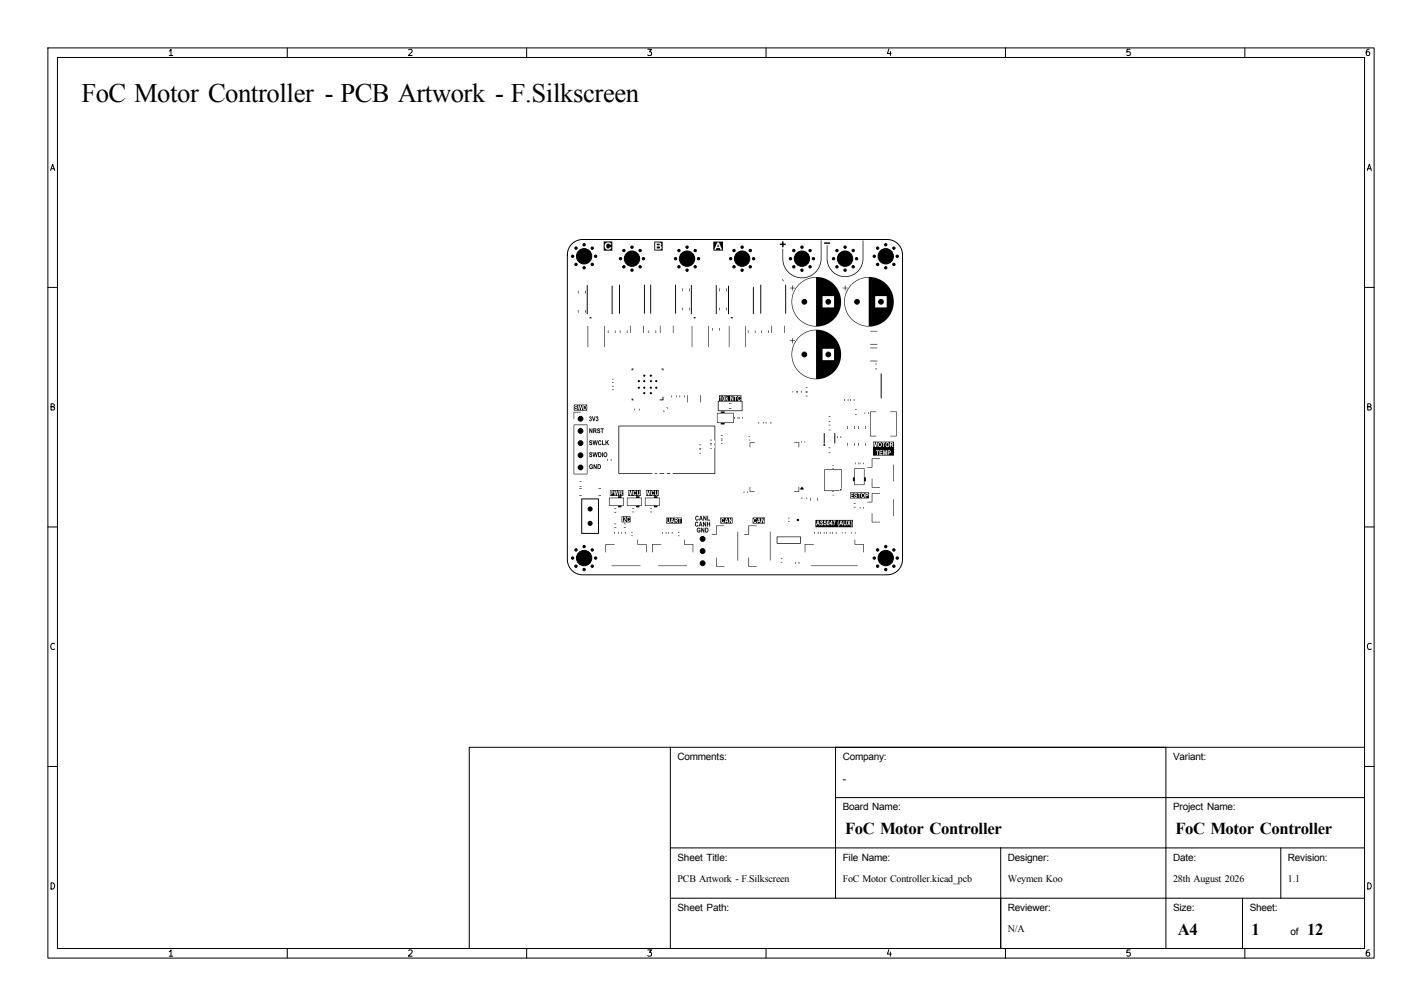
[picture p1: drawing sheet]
<svg xmlns="http://www.w3.org/2000/svg" width="297mm" height="210mm" viewBox="0 0 297 210" stroke-linecap="round" stroke-linejoin="round" font-family="sans-serif">
<defs><g id="words">
<text font-size="5.6" x="17" y="21.3">FoC Motor Controller - PCB Artwork - F.Silkscreen</text>
<g font-size="3.5">
<text x="176.5" y="174.1">FoC Motor Controller</text>
<text x="245.5" y="174.1">FoC Motor Controller</text>
<text x="246" y="195.1">A4</text>
<text x="261.4" y="195.1">1</text>
<text x="273" y="195.1">12</text>
</g>
<g font-size="2.1">
<text x="141.5" y="158.7">Comments:</text>
<text x="176" y="158.7">Company:</text>
<text x="245" y="158.7">Variant:</text>
<text x="176" y="163.2">-</text>
<text x="176" y="169.2">Board Name:</text>
<text x="245" y="169.2">Project Name:</text>
<text x="141.5" y="179.7">Sheet Title:</text>
<text x="176" y="179.7">File Name:</text>
<text x="210.5" y="179.7">Designer:</text>
<text x="245" y="179.7">Date:</text>
<text x="269" y="179.7">Revision:</text>
<text x="141.5" y="184.2">PCB Artwork - F.Silkscreen</text>
<text x="176" y="184.2">FoC Motor Controller.kicad_pcb</text>
<text x="210.5" y="184.2">Weymen Koo</text>
<text x="245" y="184.2">28th August 2026</text>
<text x="269" y="184.2">1.1</text>
<text x="141.5" y="190.2">Sheet Path:</text>
<text x="210.5" y="190.2">Reviewer:</text>
<text x="245" y="190.2">Size:</text>
<text x="261" y="190.2">Sheet:</text>
<text x="210.5" y="194.7">N/A</text>
<text x="269.5" y="195.2">of</text>
</g>
<g font-size="1.3">
<text x="35" y="12">1</text>
<text x="85" y="12">2</text>
<text x="135" y="12">3</text>
<text x="185" y="12">4</text>
<text x="235" y="12">5</text>
<text x="285" y="12">6</text>
<text x="10.3" y="36">A</text>
<text x="285.3" y="36">A</text>
<text x="10.2" y="86">B</text>
<text x="285.2" y="86">B</text>
<text x="10.2" y="136">C</text>
<text x="285.2" y="136">C</text>
<text x="10.2" y="186">D</text>
<text x="285.2" y="186">D</text>
<text x="35" y="200">1</text>
<text x="85" y="200">2</text>
<text x="135" y="200">3</text>
<text x="185" y="200">4</text>
<text x="235" y="200">5</text>
<text x="285" y="200">6</text>
</g>
</g></defs>
<g fill="none" stroke="#000" stroke-width=".21">
<path d="M10 10h277v190h-277zM12 12h273v186h-273zM60 10v2M110 10v2M160 10v2M210 10v2M260 10v2M119.4 50.9a3.2 3.2 0 0 1 2.3-.9h63.6a3.2 3.2 0 0 1 3.2 3.2v63.6a3.2 3.2 0 0 1-3.2 3.2h-63.6a3.2 3.2 0 0 1-3.2-3.2v-63.6a3.2 3.2 0 0 1 .9-2.3zM10 60h2M285 60h2M10 110h2M285 110h2"/>
<path d="M140 156v42M174.5 156v31.5M243.5 156v42M285 156h-187v42M10 160h2M140 177h145M174.5 166.5h110.5M209 177v21M267.5 177v10.5M285 160h2M60 198v2M110 198v2"/>
<path d="M140 187.5h145M160 198v2M210 198v2M259.5 187.5v10.5M260 198v2"/>
</g>
<g fill="#000">
<path d="M122.6 59.5l.2 .1-.1 6-.2-.1zM126.1 50.4h1.8v1.9h-1.8v-.9h.2a.74 .74 0 0 0 .6 .7 .74 .74 0 0 0 .8-.4l-.3-.1a.44 .44 0 0 1-.7 .2 .44 .44 0 0 1 0-.7l.3-.2 .4 .2 .3-.1a.75 .75 0 0 0-.9-.4 .75 .75 0 0 0-.5 .8h-.2zM127.9 59.6v5.9l-.1 .1v-5.9zM129.3 59.4l.2 .1-.1 6-.1-.1zM134.6 59.4v6.1l-.1-.1zM135.8 59.4l.2 .1-.1 6-.1-.1zM137.2 50.9h.4a.17 .17 0 0 1 .2 .1 .17 .17 0 0 1-.2 .2h-.4zM137.2 51.5h.4a.2 .2 0 0 1 .3 .2 .2 .2 0 0 1-.2 .2h-.5zM136.7 50.4h1.7v1.9h-1.7v-1.1h.1v.9h.9a.41 .41 0 0 0 .5-.3 .41 .41 0 0 0-.3-.5l.2-.4-.4-.3h-.9v.6h-.1zM141 59.4l.2 .1-.1 6-.1-.1zM144.3 59.5l.2 .1-.1 6-.1-.1zM149.5 59.5l.2 .1-.1 6-.1-.1z"/>
<path d="M150 51l.2 .5h-.4zM149 50.4h2v1.9h-2v-.2h.5l.2-.3h.6l.2 .3h.3l-.6-1.5h-.4l-.6 1.5h-.2zM152.1 59.6l.1 .1v5.9l-.2-.1zM158.8 59.4l.2 .1-.1 6-.1-.1zM163.3 58.3a.25 .25 0 0 1 .3 .2 .25 .25 0 0 1-.1 .3zM162.9 50.9h.4l.1-.4 .1-.1 .1 .5h.4l.1 .1-.5 .2v.3l-.1 .1-.2-.4-.4-.1zM164 59.4l.2 .1-.1 6-.1-.1zM165 60.1h.5v-.5l.1 .5h.5l-.5 .1-.1 .5v-.5zM166.7 59.5a5.2 5.2 0 0 1 8.2 .8 5.2 5.2 0 0 1-3.1 7.7 5.2 5.2 0 0 1-6.5-5.2h.1a5.1 5.1 0 0 0 5 5.3v-3.9h3.8v-2.4h-2.4v2.4h-1.4v-6.3a5.1 5.1 0 0 0-5 4.9h-.1a5.2 5.2 0 0 1 1.4-3.3zM163.4 52h.2v2a3.9 3.9 0 0 0 3.9 3.9 3.9 3.9 0 0 0 3.9-3.9l.1-3.8 .1 3.8a4.1 4.1 0 0 1-4.1 4.1 4.1 4.1 0 0 1-4.1-4.1zM172.1 50.7l1.2-.1 .1 .2-.1 .1h-1zM176 60.1h.5v-.5l.1 .5h.5l-.5 .1-.1 .5v-.5h-.5z"/>
<path d="M172.7 51.2l.1 .1v2.7a3.7 3.7 0 0 0 3.7 3.7 3.7 3.7 0 0 0 3.7-3.7v-3.8l.1 3.8a3.8 3.8 0 0 1-3.8 3.8 3.8 3.8 0 0 1-3.8-3.8zM177.7 59.5a5.2 5.2 0 0 1 8.2 .8 5.2 5.2 0 0 1-3.1 7.7 5.2 5.2 0 0 1-6.5-5.2h.1a5.1 5.1 0 0 0 5 5.3v-3.9h3.8v-2.4h-2.4v2.4h-1.4v-6.3a5.1 5.1 0 0 0-5 4.9h-.1a5.2 5.2 0 0 1 1.4-3.3zM120.7 64.7l.1 .6zM120.7 60.7l.1 .6zM122.2 64.7l.1 .6zM122.2 60.7h.1v.6zM122.7 68l.1 .1v4.4zM123.1 66.3l.3-.1 .2 .2h-.5zM126.2 68v4.5zM127 69h.1l-.1 .5zM127.8 79.8l.4 .1zM127.8 79.1l.4 .1z"/>
<path d="M128.4 69h.1v.5zM129.5 69h.1l-.1 .5zM130.9 69h.1v.5zM131.6 68h.1v1.5zM131.9 77h.4l-.3 .3zM134.3 68h.1v1.5zM135.5 69h.1l-.1 .5zM136.9 69h.1v.5zM137.8 68h.1v1.5zM138.2 77l.3-.1 .1 .4h-.2zM140.6 68h.1l-.1 1.5zM142.5 64.3h.1l-.1 .5z"/>
<path d="M142.5 60.2h.1l-.1 .6zM143.9 64.3h.1v.5zM143.9 60.2h.1v.6zM144.5 68l.1 4.5zM144.9 66.3l.2-.1 .2 .2h-.5zM147.9 68l.1 4.5zM148.7 68.5l.1 .5zM150.2 68.5h.1v.5zM150.2 64.2l.1 .6zM150.2 60.2l.1 .6zM151.7 64.2l.1 .6zM151.7 60.2l.1 .6z"/>
<path d="M152.2 68l.1 .1v4.4zM152.6 66.3l.3-.1 .2 .2h-.5zM155.7 68l.1 .1-.1 4.4zM156.2 69h.1v.5zM157.2 60l.3-.2-.1 5.8-.2-.1zM157.7 69h.1v.5zM159 69h.1l-.1 .5zM160.4 69h.1v.5zM161.1 68h.1v1.5zM163.8 68h.1v1.5zM165 71.1h.5v-.5l.1 .5h.5l-.5 .1-.1 .5v-.5zM166.7 70.5a5.2 5.2 0 0 1 8.2 .8 5.2 5.2 0 0 1-3.1 7.7 5.2 5.2 0 0 1-6.5-5.2h.1a5.1 5.1 0 0 0 5 5.3v-3.9h3.8v-2.4h-2.4v2.4h-1.4v-6.3a5.1 5.1 0 0 0-5 4.9h-.1a5.2 5.2 0 0 1 1.4-3.3z"/>
<path d="M182.8 77h.4zM182.8 76h.4zM181.8 75.3l1.5 .1h-1.5zM181.7 72.6l1.6 .1zM181.8 71.8l1.5 .1h-1.5zM181.7 69.1l1.6 .1zM184 78h.1v5.2l-.1-.1zM119.8 86h1.5l-1.4 .1v1.4zM122 84.8a.33 .33 0 0 1 .4 .3 .33 .33 0 0 1-.4 .3zM119.8 84.5h2.8v1.2h-2.8v-.4h.2a.36 .36 0 0 0 .4 .3 .36 .36 0 0 0 .3-.5 .36 .36 0 0 0-.5-.2l.1-.2 .3 .2-.2-.3h.3l.2 1h.2l.1-.8 .2 .8h.2v-.2l.6 .2a.52 .52 0 0 0 .3-.5 .52 .52 0 0 0-.4-.5h-.3v.8h-.2l.2-.8h-.2l-.1 .7-.2-.7h-.2l-.1 .7-.1-.7h-.5a.33 .33 0 0 0-.4 .3 .33 .33 0 0 0 .4 .3l-.1 .2-.2-.2-.3 .1zM119.8 88.6l2.9 .1v10.3h-2.9l2.8-.1v-10.2h-2.7v10.2h-.1zM123.1 89.4h.2l.3 .7v-.7h.1v1h-.1l-.4-.6v.6h-.1z"/>
<path d="M123.1 87l.3-.1 .1 .2-.1 .3 .2 .3-.2 .2-.4-.2h.4l-.2-.2 .2-.4-.3 .1zM123.1 94.5l.4-.1 .2 .2-.5 .1 .5 .2-.1 .4-.4 .1-.2-.3h.2a.16 .16 0 0 0 .2 .2 .16 .16 0 0 0 .1-.3l-.4-.1zM123.1 92l.4-.1 .2 .2-.5 .1 .5 .2-.1 .4-.4 .1-.2-.3h.2a.16 .16 0 0 0 .2 .2 .16 .16 0 0 0 .1-.3l-.4-.1zM123.2 97l.5-.1 .1 .3h-.2a.27 .27 0 0 0-.4-.1 .27 .27 0 0 0 .1 .5l.3 .1 .1-.1h-.2v-.2h.3v.4l-.3 .1-.4-.1v-.5zM123.6 86.9h.2l.2 .7 .2-.7h.2l-.3 1h-.2zM123.8 94.4h.1l.2 .7 .1-.7h.2l.2 .7 .1-.7h.1l-.2 1h-.1l-.2-.7-.2 .7h-.1zM123.8 91.9h.1l.2 .7 .1-.7h.2l.2 .7 .1-.7h.1l-.2 1h-.1l-.2-.7-.2 .7h-.1zM124 96.9h.1l.4 .7v-.7h.1v1h-.1l-.4-.6v.6h-.1zM123.9 89.4l.6 .1 .1 .3-.2 .2 .3 .4h-.3l-.3-.4v.4h-.2v-.6l.5-.1-.3-.1v.2h-.2zM124.5 87l.3-.1 .2 .2-.2 .3 .2 .3-.2 .2-.3-.2h.3l-.2-.2 .2-.4-.3 .1zM124.8 89.5l.4-.1 .1 .2-.4 .1 .4 .2v.4l-.5 .1-.1-.3h.2a.16 .16 0 0 0 .1 .2 .18 .18 0 0 0 .2-.3l-.4-.1zM124.8 96.9h.5l.2 .3-.1 .6-.6 .1v-.2h.2a.33 .33 0 0 0 .3-.3 .33 .33 0 0 0-.3-.3v.6h-.2z"/>
<path d="M124.9 94.4h.5l.2 .3-.1 .6-.6 .1v-.2h.2a.33 .33 0 0 0 .3-.3 .33 .33 0 0 0-.3-.3v.6h-.2zM125.1 92l.4-.1 .1 .3h-.1a.21 .21 0 0 0-.3-.1 .21 .21 0 0 0-.1 .3 .21 .21 0 0 0 .1 .3 .21 .21 0 0 0 .3-.2l.1 .1-.2 .3-.4-.1-.1-.5zM125.8 94.4h.1v1h-.1zM125.8 91.9h.1v.8h.4v.2h-.5zM125.4 89.4h.7v.2h-.2v.8h-.2v-.8h-.3zM126.2 94.5l.2-.1 .3 .1 .1 .8-.2 .1h-.3l-.3-.4 .2-.1a.27 .27 0 0 0 .4 .3 .27 .27 0 0 0 0-.4l-.2-.2-.2 .3h-.2zM126.5 91.9h.1v.4l.4-.4h.2l-.3 .4 .3 .6h-.2l-.2-.4-.2 .4h-.1zM126.8 95.8h.1v.4zM127.6 95.8h.1v.4zM127.8 81.4h.4zM127.8 80.6h.4l-.4 .1zM131.9 83.2h.2l.2 .3-.3 .1z"/>
<path d="M132.5 85.3v.4zM133.5 85.3v.4zM136.7 98.8h.6l-.1 .1h-.4zM137.8 83.4h.6v-.5l.2-.1-.1 .8h-.6zM138.5 85.7l.3 .3zM137.7 98.8h1l.1 .1h-1zM139.2 85l.3 .3zM139.3 98.8h.7v.1h-.8zM140.2 82.6h.1v.3zM141.2 82.6h.1v.3zM142 82.5v.5zM143 82.6h.1l-.1 .4z"/>
<path d="M143.6 82.5l.1 1.5zM146.1 94.6h.3l-.3 .1zM146.1 93.8l.3 .1h-.3zM146.3 82.5h.1v1.5zM146 93.6l.5 .1zM146 92.8l.5 .1zM148.4 93.6h.3l-.3 .1zM148.3 92.9h.4zM148.3 92.6l.4 .1h-.4zM148.3 91.8l.4 .1h-.4zM129.2 88.9h20.2v10h-8.9v-.1h8.7v-9.8h-19.9v9.8h7l-.1 .1h-7zM150.6 92.6h.3l-.3 .1z"/>
<path d="M150.6 91.8l.3 .1h-.3zM150.6 91.6l.4 .1h-.4zM150.6 90.8l.4 .1h-.4zM151.1 82.8l.2 .2-.1 .5zM149.8 86.2h.7l.1-.3h.7l.1 .3h1.8l.1 2.1h-1.9l-.1 .3h-.7l-.1-.3h-.7l-.1-.1h3.4v-1.9h-3.2v1.9h-.2zM152.2 85.2l.6 .1h-.5zM152.2 84.2l.6 .1h-.5zM153.3 87l.1 .5zM154.1 87.1h.1v.4zM154.3 87.1h.1v.3zM150.2 82.5h4.6v1.2h.3v2l-5.1 .1-.1-.1h5v-1.9h-4.8v1.9h-.2v-2h.3v-.8l.1 .2 .2-.2v.8h.2v-.5h.2l.2 .5h.6l.1-.4 .1 .4h.8v-.7l.3 .7h.2v-.9h.3v.9h.2v-.5h.3a.37 .37 0 0 0 .3 .5 .37 .37 0 0 0 .4-.3l-.1-.1-.1 .2a.28 .28 0 0 1-.3-.3 .28 .28 0 0 1 .4-.3v.1a.2 .2 0 0 0 0-.3 .2 .2 0 0 0-.3 0l-.2 .1-.1 .4h-.3v-.4h.2v-.1h-.6v.1l-.3-.1v.6l-.3-.6h-.2v1h-.4l-.2-.5 .2-.3h-.2l-.2 .3v-.5h-.1v1h-.4a.5 .5 0 0 0 .3-.6 .5 .5 0 0 0-.5-.4l-.1 .5h-.2v-.5l-.5 .2zM155.1 87.1v.3z"/>
<path d="M156.4 91.8l.3 .1h-.3zM156.3 91.1l.4 .1zM156.6 92.4h1h-.9l-.1 1zM158.4 88.1h.1v.3zM159.5 88.1v.3zM160 88.1v.3zM161 88.1v.3zM165.6 81.6v.4zM166.3 81.7h.1v.3zM166.5 81.6h.1v.4zM165.9 92.3l1 .1v1l-.1-1h-.9zM167.3 81.6l.1 .4z"/>
<path d="M167.4 92.1v.3zM168.1 92.1h.1l-.1 .3zM168.3 82.7h.4zM168.3 81.9h.4l-.4 .1zM168.3 81.7h.4zM168.3 80.9h.4l-.4 .1zM172.1 90.4l.2 .1-.1 2.1-.2-.1zM173.1 94.5h.3l-.3 .1zM173.1 93.5h.3zM173.1 89.7l.3 .1zM173.1 88.7l.3 .1h-.3zM173.1 88h.3l-.3 .1z"/>
<path d="M173.1 86.9l.3 .1h-.3zM173.9 97.8l.3 .1h-.3zM173.9 97.1l.3 .1h-.3zM174.3 90.4l.2 .1-.1 2.1-.1-.1zM174.8 91l.1 .5zM175.6 91.1h.1v.4zM172.2 98h3.7l-.1 4-.1-3.9h-3.4v4.3h3v.1h-3.2zM176.3 83.3l.1 .4zM177 92.5h.1l-.1 .6zM177 89h.1l-.1 .6zM177.1 83.3h.1v.4zM177.6 83.3h.1l-.1 .4z"/>
<path d="M178.4 83.3v.4zM178.5 92.4v.7zM178.5 88.9v.7zM178.6 96.5v.5zM178.6 86.5h.3zM178.6 85.5h.3zM179.2 92.5h.1v.6zM179.2 89h.1v.6zM179.4 96.5v.5zM179.6 96.6l.1 .3zM180.3 96.6l.1 .3zM178.4 97.8h2.2v1.8l.3 .1v.7l-.3 .1-.1 .8-2.1-.1 2-.1v-3.2h-1.8v3.2h-.2v-.6l-.3-.1v-.7l.3-.1z"/>
<path d="M180.6 86.1h.1v.3zM180.7 92.5h.1v.6zM180.7 89h.1v.6zM181.3 86.1l.1 .3zM182.1 99.9h.1v1.8h1.5l.1 .1h-1.7zM181.7 85.9h1.3l-1.1 .1v5h1.1v.1h-1.3zM182.1 95.7l1.7 .1h-1.6v1.8h-1v-.1h.9zM185.6 94.2h.2v.2l-.2 .1zM186 92.5h.3l.1 .2h-.4zM186.6 97v3.5zM182.3 92.2h4.4v2.9h-4.4v-.9h.9v.8h1.4v-.8l.2 .8h.1l.2-.8v.8h.1v-.5h.2v.5h.2v-.4a.33 .33 0 0 0 .4-.2 .33 .33 0 0 0-.3-.4h-.3v.5h-.2v-.5h-.2l-.1 .7-.2-.7h-.2v1h-.2v-.2h-.4v-.2h.4v-.2h-.4v-.2h.4v-.2h-.6v1h-.4v-.8h.3v-.2l-1.3 .2v-.9h.3v-.8l.2 .8h.1l.2-.8v.8h.1v-.5h.2a.45 .45 0 0 0 .6 .5 .45 .45 0 0 0 .1-.7l.4-.1v.8h.2v-.5h.3a.42 .42 0 0 0 .4 .5 .42 .42 0 0 0 .4-.6h.1v.6h.1v-.4l.4 .4h.2l-.3-.4 .2-.2v-.3l-.6-.1v.4h-.1a.41 .41 0 0 0-.5-.4 .41 .41 0 0 0-.3 .5h-.3v-.3h.2v-.2h-.7v.2h-.1a.4 .4 0 0 0-.5-.2 .4 .4 0 0 0-.2 .5h-.2v-.5h-.2l-.1 .7-.2-.7h-.2v1h-.2zM186 85.9h1.3l-.1 5.2h-1.2l1.1-.1v-5z"/>
<path d="M121 101.5h.5zM121 100.5h.5zM121 103.5h.5zM121 102h.5zM121.4 104.1h3.7v7.3h-3.7v-.2h3.5v-6.9h-3.3v6.9h-.2zM125 103.5h.5zM125 102h.5zM127.7 102.6h.2v.2l-.2 .1zM126.5 113.6l1.9 .1h-1.8l-.1 1.6zM128.3 111.1h.1v.3zM128.3 110.1l.4 .1zM128.3 109.3l.4 .1z"/>
<path d="M128.3 106.9l.4 .1zM128.3 106.1l.4 .1zM129.1 111.1h.1v.3zM129.5 102.6h.3v.2h-.3zM127.2 103.9h1.9v-.3h.7v.3h.5v1.7h-.5v.3h-.7v-.3h-1.9v-.1h3v-1.5h-2.9v1.5h-.1zM129.8 111.1h.1v.3zM127.4 102.3h2.8v1.2h-2.8v-.6h.1v.5h.2v-.4a.33 .33 0 0 0 .4-.2 .33 .33 0 0 0-.3-.4h.4l.2 1h.2l.1-.7 .2 .7h.2l.1-.6h.1v.6h.2v-.4l.4 .4h.2l-.3-.4 .2-.2-.1-.4h-.6v.4h-.1l.1-.4h-.2l-.1 .7-.2-.7h-.2l-.1 .7-.1-.7h-.9v.5h-.1zM130.3 110.1l.4 .1h-.4zM130.3 109.3l.4 .1h-.4zM130.6 111.1h.1v.3zM129.8 107.8h1.9v1.2h-1.9v-.1h1v-.2h-.4l.2-.1a.28 .28 0 0 1 .3-.1 .28 .28 0 0 1 .1 .4h.4l.2-.3-.2-.1v.2a.28 .28 0 0 1-.4-.3 .28 .28 0 0 1 .4-.2 .2 .2 0 0 0 .1-.2 .2 .2 0 0 0-.3-.1l-.3 .2v.3h-.2a.29 .29 0 0 0-.1-.5 .29 .29 0 0 0-.4 .3l.3-.1 .1 .1-.5 .7v-1h-.2v1h-.1zM131.8 111.8l.4 .1z"/>
<path d="M131.8 111.1l.4 .1zM132.1 106.8l.4 .1h-.4zM132.1 106.1h.4l-.4 .1zM133.1 112.7h.1v.9h1.8v1.7l-.1-1.6h-1.7zM130.9 103.9h1.9l.1-.3h.6l.1 .3h.5v1.7h-.5l-.1 .3h-.6l-.1-.3h-1.8l-.1-.1h3v-1.5h-2.8v1.5h-.2zM127.7 118.1h6.1zM131.2 102.3h2.6v1.2h-2.6v-.1h.2v-.8l.2 .8h.2l.1-.8v.8h.2v-.5h.1a.37 .37 0 0 0 .3 .5 .37 .37 0 0 0 .4-.3l-.1-.1-.3 .3-.1-.4h.7a.35 .35 0 0 0 .3 .5 .35 .35 0 0 0 .3-.5v-.5h-.2l-.1 .9-.2-.2v-.7h-.1v.5h-.7l.1-.3 .3 .1a.2 .2 0 0 0 0-.2 .2 .2 0 0 0-.3-.1l-.2 .2-.1 .3h-.1v-.5h-.3l-.1 .7-.2-.7h-.2v1h-.1zM135.8 106.9h.4zM135.8 106.1h.4l-.4 .1zM134.7 103.9h1.9v-.3h.7v.3h.5v1.7h-.5l-.1 .3h-.6v-.3h-1.9v-.1h3v-1.5h-2.9v1.5h-.1zM134.9 102.3h2.7v1.2h-2.7v-.1h.3v-.8l.1 .8h.2l.2-.8v.8h.1v-.5h.2a.37 .37 0 0 0 .2 .5 .37 .37 0 0 0 .5-.3l-.2-.1-.2 .3-.2-.4h.7a.35 .35 0 0 0 .3 .5 .35 .35 0 0 0 .4-.5v-.5h-.2l-.1 .9-.2-.2v-.7h-.2v.5h-.7l.1-.3 .3 .1a.2 .2 0 0 0 .1-.2 .2 .2 0 0 0-.3-.1l-.3 .2v.3h-.2v-.5h-.2l-.2 .7-.1-.7h-.3v1h-.1zM136.2 113.6l1.9 .1h-1.8l-.1 1.6z"/>
<path d="M138.3 111l.1 .5zM139.1 111l.1 .5zM139.6 111.1h.1l-.1 .4zM140.3 111.1h.1v.4zM140.4 108.4l.1 .4h-.2zM141.1 108.3l.3 .1v.1l-.3 .1zM141.6 111.8l.3 .1zM141.6 111.1l.3 .1zM139.1 108.1h3.3v1.2h-3.3v-.6l.3 .5h.8v-.3h.4v.3h.2l-.2-.6h.3v.6h.2v-.5l.3 .5h.2l-.2-.5 .1-.1 .1-.3h.3v.9h.2v-.9h.2v-.1h-.6v.1l-.8-.1v.4h-.3l-.1-.4h-.2l-.3 1h-.3l.2-.2v-.8h-.2v.7l-.2 .1-.1-.8h-.2v.5h-.1zM142.9 112.7h.1v.9h1.8v1.7l-.1-1.6h-1.8zM137.5 118.1h6zM145.3 109l.4-.1 .2 .3h-.2a.21 .21 0 0 0-.3-.1 .21 .21 0 0 0-.1 .3 .21 .21 0 0 0 .1 .3 .21 .21 0 0 0 .3-.2l.2 .1-.2 .3-.4-.1-.2-.5z"/>
<path d="M145.4 107.7h.4l.1 .2-.1 .1a.21 .21 0 0 0-.3-.2 .21 .21 0 0 0-.1 .4 .21 .21 0 0 0 .1 .3 .21 .21 0 0 0 .3-.2l.1 .1-.1 .2h-.5l-.1-.5zM145.7 110.2h.4l.2 .2-.2 .1a.27 .27 0 0 0-.4-.1 .27 .27 0 0 0 0 .4l.3 .2 .1-.2h-.2v-.2h.4v.4l-.4 .2-.3-.2-.1-.4zM146.2 108.9h.2l.3 1h-.1l-.1-.2h-.3l-.1 .2h-.2l.1-.4h.4l-.1-.3-.1 .3h-.2zM146.3 107.7h.2l.3 1h-.2v-.3h-.4v.3h-.2l.1-.4h.4l-.1-.4-.1 .4h-.2zM146.4 110.2h.2l.3 .6v-.6h.2v1h-.2l-.3-.7v.7h-.2zM146.8 108.9h.2l.3 .7v-.7h.2v1h-.2l-.3-.6v.6h-.2zM146.9 107.7h.2l.3 .6v-.6h.2v1h-.2l-.3-.7v.7h-.2zM147.3 110.2h.5l.2 .3-.2 .6-.5 .1v-.2h.1a.33 .33 0 0 0 .4-.3 .33 .33 0 0 0-.4-.4v.7h-.1zM147.7 108.9h.1v.4h.3v-.4h.2v1h-.2v-.4h-.3v.4h-.1zM147.7 107.7h.2v.8h.4v.2h-.6zM149.6 116.4l.1 1.8h1.5l.1 .1h-1.7zM149.6 109.7l1.7 .1h-1.6v1.8h-1v-.1h.9z"/>
<path d="M151.7 108.4l.2 .4h-.3zM150.5 108h2.5v1.3h-2.5v-.6l.4 .5h.6l.1-.3h.3l.1 .3h.4v-.7l.3 .7h.2v-1h-.2v.6l-.3-.6h-.2v1l-.4-1h-.1l-.4 1h-.3l.3-.3-.2-.1-.1 .2a.28 .28 0 0 1-.3-.3 .28 .28 0 0 1 .4-.3v.1a.2 .2 0 0 0 .1-.3 .2 .2 0 0 0-.3 0l-.4 .5zM154.1 111h.1l-.1 6zM155.4 102.6v.3zM156.1 102.6h.1l-.1 .3zM156.3 116.4h.2v1.8h1.5v.1h-1.7zM156.6 101.6l.1 .1v.8l.9 .1-1 .1zM156.4 109.7l1.6 .1h-1.5l-.1 1.8h-1l.1-.1h.8zM158.5 108.4l.1 .4h-.2zM157.2 108h2.6v1.3h-2.6v-.6l.4 .5h.7v-.3h.4v.3h.5v-.7l.3 .7h.2v-1h-.2v.6l-.3-.6h-.2v1l-.4-1h-.2l-.3 1h-.3l.2-.3-.1-.1-.1 .2a.28 .28 0 0 1-.3-.3 .28 .28 0 0 1 .3-.3l.1 .1a.2 .2 0 0 0 0-.3 .2 .2 0 0 0-.3 0l-.4 .5zM160.8 111h.1v6zM163.1 117.3l.3 .1z"/>
<path d="M163.1 116.6l.3 .1zM164.6 108.8l.3 .1h-.3zM164.6 108.1l.3 .1zM166.1 117.3v.4zM166.5 108.3a.25 .25 0 0 1 .4 .1 .25 .25 0 0 1-.2 .4 .25 .25 0 0 1-.3-.2h.3h-.3zM165.9 102.6l.9-.1v-.8l.1-.1v1.1h-1zM166.9 117.3v.4zM162.3 112h4.9l.1 1.4-5 .1-.1-.1h4.9v-1.3h-4.7v1.3h-.2zM167.4 101.6l.5 .6h-.8zM167.5 103.8v.4zM168.5 103.8v.4zM169.2 104h.1v.6z"/>
<path d="M168.1 113.6l1.9 .1h-1.8l-.1 1.6zM170.1 111v.4zM170.7 103.9l.1 .7zM170.8 111.1h.1v.3zM170.8 108.9l.1 .4h-.2zM171.3 111.1h.1v.3zM172.1 111.1h.1v.3zM172.6 111.1h.1l-.1 .3zM172.9 108.8l.2 .2-.1 .5zM173.3 111.1h.1v.3zM173.7 109v.3h-.2zM173.8 111.1h.1v.4z"/>
<path d="M173.9 103.3l.3 .1h-.3zM173.9 102.6l.3 .1h-.3zM174.6 111l.1 .5zM175.7 108.9l.1 .4h-.2zM175.9 111.1v.3zM176.6 111.1v.3zM177.9 111.1v.3zM170.3 108.5h7.8v1.6h-7.8v-.4h.3l.1-.3h.3l.1 .3h.1l-.1-.4h.2a.4 .4 0 0 0 .4 .4 .4 .4 0 0 0 .4-.3 .3 .3 0 0 0 .4 .2 .3 .3 0 0 0 .1-.4h.1a.31 .31 0 0 0 .2 .5 .31 .31 0 0 0 .3-.4l.6 .4v-.8h.5l-.2 .8h.1l.1-.4h.6l.2 .7h.1l-.1-.3h.3l.1-.3h.3l.1 .3h.2l-.2-.5h.3l.2 .5h.7l.2-.4 .2 .4h.2l-.3-.6 .3-.4h-.2l-.2 .3-.2-.3h-.1l.2 .4-.3 .6h-.3l.2-.2v-.8h-.1l-.1 .8-.2-.1-.1-.7h-.1v.5h-.3l-.1-.5h-.2l-.3 1h-.2v-.4l.1-.7h2.5l.2 .7-.2 .7h.1l.2-.7-.2-.7h-2.7l-.2 .7h-.6l.2-.6h-.5v.2h-.2v-.2h-.1l-.4 .6-.1-.1a.32 .32 0 0 0-.2-.5 .32 .32 0 0 0-.3 .5l-.4-.2v-.1h.3v-.2h-.4l-.1 .5a.21 .21 0 0 1 .3 0 .21 .21 0 0 1-.1 .3l-.3-.1-.1-.3-.4-.2 .1-.1 .3 .2a.32 .32 0 0 0-.3-.3 .32 .32 0 0 0-.3 .4 .32 .32 0 0 0 .4 .2 .16 .16 0 0 1-.1 .2 .16 .16 0 0 1-.1-.2h-.4l-.2-.6h-.2l-.4 1zM178.5 112.7h.1v.9h1.8v1.7l-.1-1.6h-1.8zM178.6 111.1v.3zM178.3 105.9h.4zM178.3 105.1h.4z"/>
<path d="M169.4 118.1h9.7l-9.7 .1zM179.6 105.8l.1 .4zM180.3 105.8l.1 .4zM180.9 103.1h.3v.2l-.3 .1zM177.5 102.8h4v1.2h-4v-.1h.8v-.2h-.5v-.1h.6a.36 .36 0 0 0 .4 .3 .36 .36 0 0 0 .3-.4 .36 .36 0 0 0-.5-.3l.1-.1 .2 .1 .5-.1v.8h.1v-.5h.3a.42 .42 0 0 0 .5 .5 .42 .42 0 0 0 .3-.5h.2v.5h.1v-.4a.33 .33 0 0 0 .5-.2 .33 .33 0 0 0-.4-.4h-.2v.5h-.2a.41 .41 0 0 0-.4-.5 .41 .41 0 0 0-.4 .5h-.3v-.3h.3v-.2h-.7v.2a.39 .39 0 0 0-.4-.2 .39 .39 0 0 0-.3 .3l.1 .2 .3 .1a.16 .16 0 0 1-.1 .3 .16 .16 0 0 1-.2-.2h-.7v-.1h.4v-.2h-.4v-.2h.5v-.2h-.7v1h-.1zM182.1 107.2h.1v1.7h1.5l.1 .1h-1.7zM182.1 103h1.7l-1.6 .1v1.7l-1 .1v-.1h.9zM186.6 104.3h.1l-.1 3.5z"/>
<circle cx="172.2" cy="92.9" r=".2"/>
<circle cx="183.8" cy="92.8" r=".3"/>
<circle cx="185.4" cy="92.8" r=".3"/>
<circle cx="175.6" cy="102.2" r=".16"/>
<circle cx="180.3" cy="103.4" r=".3"/>
</g>
<g fill="#000" stroke="#000" stroke-width=".21">
<circle cx="119.6" cy="53.5" r=".25"/>
<circle cx="120.3" cy="55.2" r=".25"/>
<circle cx="120.3" cy="51.8" r=".25"/>
<circle cx="122" cy="53.5" r="1.6"/>
<circle cx="122" cy="51.1" r=".25"/>
<circle cx="122" cy="55.9" r=".25"/>
<circle cx="123.7" cy="55.2" r=".25"/>
<circle cx="123.7" cy="51.8" r=".25"/>
<circle cx="124.4" cy="53.5" r=".25"/>
<circle cx="129.6" cy="54" r=".25"/>
<circle cx="130.3" cy="52.3" r=".25"/>
<circle cx="130.3" cy="55.7" r=".25"/>
<circle cx="132" cy="56.4" r=".25"/>
<circle cx="132" cy="54" r="1.6"/>
<circle cx="132" cy="51.6" r=".25"/>
<circle cx="133.7" cy="52.3" r=".25"/>
<circle cx="133.7" cy="55.7" r=".25"/>
<circle cx="134.4" cy="54" r=".25"/>
<circle cx="141.1" cy="54" r=".25"/>
<circle cx="141.8" cy="52.3" r=".25"/>
<circle cx="141.8" cy="55.7" r=".25"/>
<circle cx="143.5" cy="56.4" r=".25"/>
<circle cx="143.5" cy="54" r="1.6"/>
<circle cx="143.5" cy="51.6" r=".25"/>
<circle cx="145.2" cy="52.3" r=".25"/>
<circle cx="145.2" cy="55.7" r=".25"/>
<circle cx="145.9" cy="54" r=".25"/>
<circle cx="152.6" cy="54" r=".25"/>
<circle cx="153.3" cy="52.3" r=".25"/>
<circle cx="153.3" cy="55.7" r=".25"/>
<circle cx="155" cy="56.4" r=".25"/>
<circle cx="155" cy="54" r="1.6"/>
<circle cx="155" cy="51.6" r=".25"/>
<circle cx="156.7" cy="52.3" r=".25"/>
<circle cx="156.7" cy="55.7" r=".25"/>
<circle cx="157.4" cy="54" r=".25"/>
<circle cx="165.1" cy="54" r=".25"/>
<circle cx="165.8" cy="52.3" r=".25"/>
<circle cx="165.8" cy="55.7" r=".25"/>
<circle cx="167.5" cy="56.4" r=".25"/>
<circle cx="167.5" cy="54" r="1.6"/>
<circle cx="167.5" cy="51.6" r=".25"/>
<circle cx="169.2" cy="52.3" r=".25"/>
<circle cx="169.2" cy="55.7" r=".25"/>
<circle cx="169.9" cy="54" r=".25"/>
<circle cx="174.1" cy="54" r=".25"/>
<circle cx="174.8" cy="52.3" r=".25"/>
<circle cx="174.8" cy="55.7" r=".25"/>
<circle cx="176.5" cy="56.4" r=".25"/>
<circle cx="176.5" cy="54" r="1.6"/>
<circle cx="176.5" cy="51.6" r=".25"/>
<circle cx="178.2" cy="52.3" r=".25"/>
<circle cx="178.2" cy="55.7" r=".25"/>
<circle cx="178.9" cy="54" r=".25"/>
<circle cx="182.6" cy="53.5" r=".25"/>
<circle cx="183.3" cy="55.2" r=".25"/>
<circle cx="183.3" cy="51.8" r=".25"/>
<circle cx="185" cy="53.5" r="1.6"/>
<circle cx="185" cy="51.1" r=".25"/>
<circle cx="185" cy="55.9" r=".25"/>
<circle cx="186.7" cy="55.2" r=".25"/>
<circle cx="186.7" cy="51.8" r=".25"/>
<circle cx="187.4" cy="53.5" r=".25"/>
<circle cx="133.4" cy="79.6" r=".12"/>
<circle cx="134.6" cy="78.4" r=".12"/>
<circle cx="134.6" cy="79.6" r=".13"/>
<circle cx="135.9" cy="78.4" r=".12"/>
<circle cx="135.9" cy="79.6" r=".12"/>
<circle cx="137.1" cy="79.6" r=".12"/>
<circle cx="168" cy="74" r=".5"/>
<circle cx="168" cy="63" r=".5"/>
<circle cx="173" cy="74" r=".5"/>
<circle cx="173" cy="63" r=".5"/>
<circle cx="179" cy="63" r=".5"/>
<circle cx="184" cy="63" r=".5"/>
<circle cx="121.3" cy="97.6" r=".5"/>
<circle cx="121.3" cy="92.5" r=".5"/>
<circle cx="121.3" cy="87.4" r=".5"/>
<circle cx="121.3" cy="95" r=".5"/>
<circle cx="121.3" cy="90" r=".5"/>
<circle cx="133.4" cy="80.9" r=".12"/>
<circle cx="134.6" cy="82.1" r=".12"/>
<circle cx="134.6" cy="80.9" r=".12"/>
<circle cx="135.9" cy="80.9" r=".12"/>
<circle cx="135.9" cy="82.1" r=".12"/>
<circle cx="137.1" cy="80.9" r=".12"/>
<circle cx="119.6" cy="116.5" r=".25"/>
<circle cx="120.3" cy="114.8" r=".25"/>
<circle cx="120.3" cy="118.2" r=".25"/>
<circle cx="122" cy="118.9" r=".25"/>
<circle cx="122" cy="116.5" r="1.6"/>
<circle cx="122" cy="114.1" r=".25"/>
<circle cx="123.2" cy="106.2" r=".42"/>
<circle cx="123.2" cy="109.2" r=".42"/>
<circle cx="123.7" cy="114.8" r=".25"/>
<circle cx="123.7" cy="118.2" r=".25"/>
<circle cx="124.4" cy="116.5" r=".25"/>
<circle cx="146.7" cy="112.5" r=".51"/>
<circle cx="146.7" cy="117.6" r=".51"/>
<circle cx="146.7" cy="115" r=".51"/>
<circle cx="182.6" cy="116.5" r=".25"/>
<circle cx="183.3" cy="114.8" r=".25"/>
<circle cx="183.3" cy="118.2" r=".25"/>
<circle cx="185" cy="116.5" r="1.6"/>
<circle cx="185" cy="118.9" r=".25"/>
<circle cx="185" cy="114.1" r=".25"/>
<circle cx="186.7" cy="114.8" r=".25"/>
<circle cx="186.7" cy="118.2" r=".25"/>
<circle cx="187.4" cy="116.5" r=".25"/>
</g>
<use href="#words"/>
</svg>
